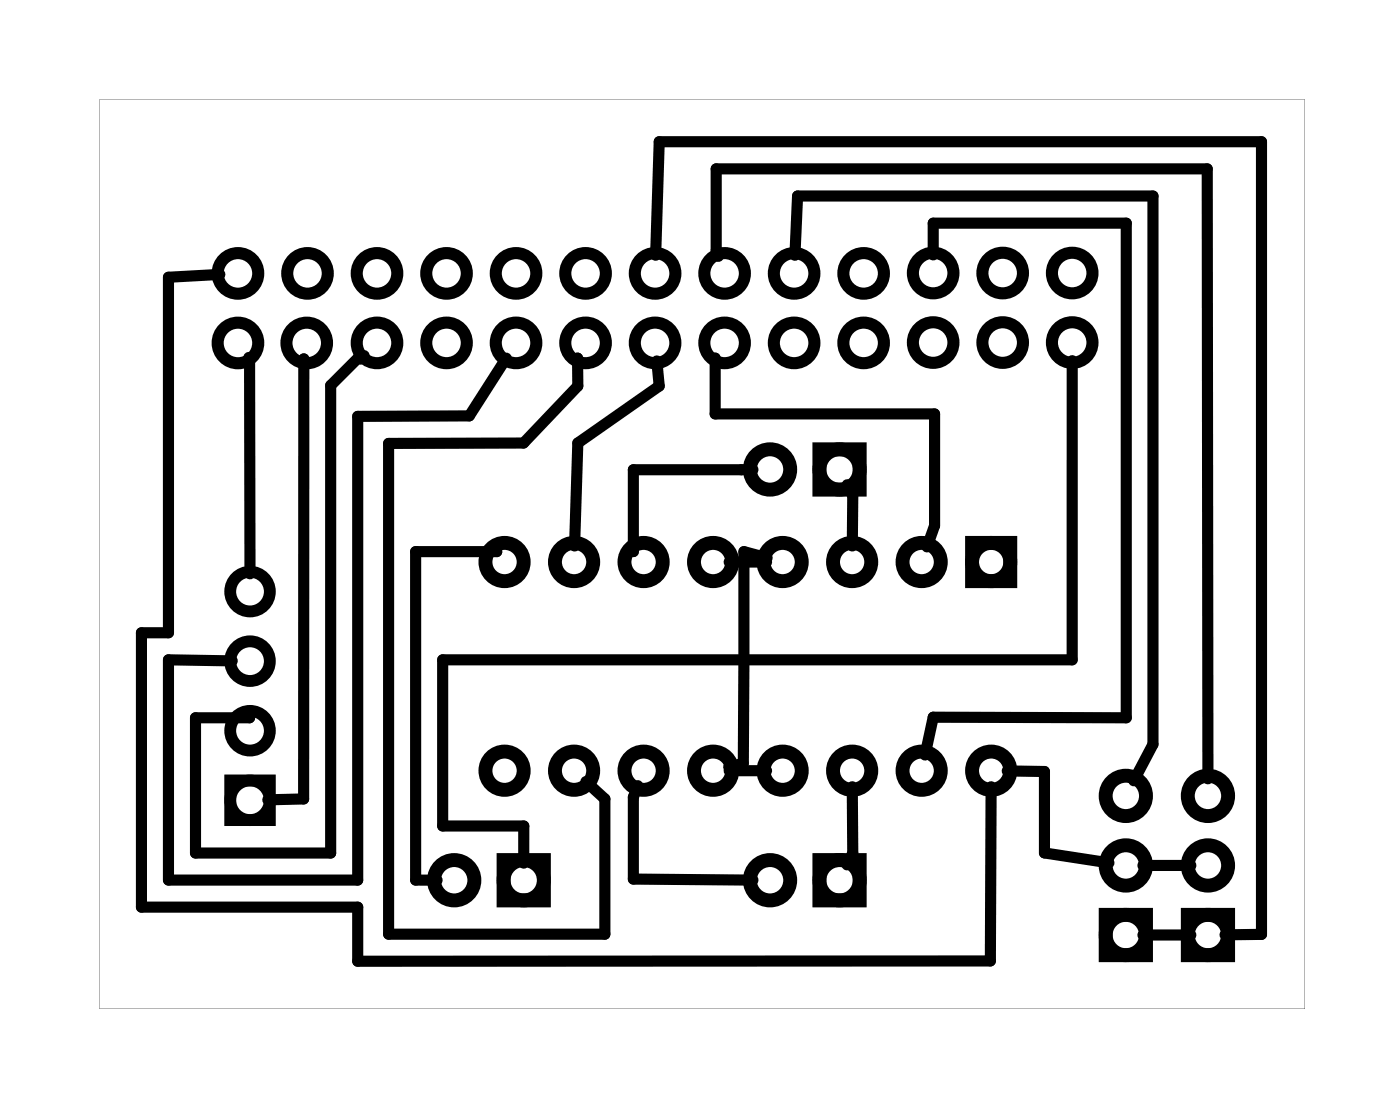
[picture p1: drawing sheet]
<svg xmlns="http://www.w3.org/2000/svg" width="51mm" height="41mm" viewBox="0 0 51 41" stroke-linecap="round" stroke-linejoin="round" font-family="sans-serif">
<path d="M3.6 3.6h44.1v33.2h-44.1zM3.6 3.6v33.2h44.1v-33.2z" fill="#000"/>
<g fill="none" stroke="#000" stroke-width=".43">
<path d="M8.4 28.5h1.5v1.4h-1.5z"/>
<circle cx="9.1" cy="26.7" r=".72"/>
<circle cx="9.1" cy="29.2" r=".72"/>
<circle cx="9.1" cy="24.1" r=".72"/>
<circle cx="9.1" cy="21.6" r=".72"/>
</g>
<g fill="none" stroke="#000" stroke-width=".44">
<circle cx="8.7" cy="12.5" r=".74"/>
<circle cx="8.7" cy="10" r=".74"/>
<circle cx="11.2" cy="12.5" r=".74"/>
<circle cx="11.2" cy="10" r=".74"/>
<circle cx="13.8" cy="10" r=".74"/>
<circle cx="13.8" cy="12.5" r=".74"/>
<circle cx="16.3" cy="10" r=".74"/>
<circle cx="16.3" cy="12.5" r=".74"/>
<circle cx="18.9" cy="10" r=".74"/>
<circle cx="18.9" cy="12.5" r=".74"/>
<circle cx="21.4" cy="12.5" r=".74"/>
<circle cx="21.4" cy="10" r=".74"/>
<circle cx="23.9" cy="12.5" r=".74"/>
<circle cx="23.9" cy="10" r=".74"/>
<circle cx="26.5" cy="10" r=".74"/>
<circle cx="26.5" cy="12.5" r=".74"/>
<circle cx="29" cy="10" r=".74"/>
<circle cx="29" cy="12.5" r=".74"/>
<circle cx="31.6" cy="10" r=".74"/>
<circle cx="31.6" cy="12.5" r=".74"/>
<circle cx="34.1" cy="10" r=".74"/>
<circle cx="34.1" cy="12.5" r=".74"/>
<circle cx="36.6" cy="12.5" r=".74"/>
<circle cx="36.6" cy="10" r=".74"/>
<circle cx="39.2" cy="10" r=".74"/>
<circle cx="39.2" cy="12.5" r=".74"/>
</g>
<g fill="none" stroke="#000" stroke-width=".51">
<path d="M29.9 16.4h1.5v1.5h-1.5zM35.5 19.8h1.4v1.4h-1.4zM18.4 31.4h1.5v1.5h-1.5zM29.9 31.4h1.5v1.5h-1.5zM40.4 33.4h1.5v1.5h-1.5zM43.4 33.4h1.5v1.5h-1.5z"/>
<circle cx="28.1" cy="17.1" r=".74"/>
<circle cx="30.7" cy="17.1" r=".74"/>
<circle cx="16.6" cy="32.1" r=".74"/>
<circle cx="18.4" cy="20.5" r=".7"/>
<circle cx="18.4" cy="28.1" r=".7"/>
<circle cx="19.1" cy="32.1" r=".74"/>
<circle cx="21" cy="20.5" r=".7"/>
<circle cx="21" cy="28.1" r=".7"/>
<circle cx="23.5" cy="20.5" r=".7"/>
<circle cx="23.5" cy="28.1" r=".7"/>
<circle cx="26.1" cy="20.5" r=".7"/>
<circle cx="26.1" cy="28.1" r=".7"/>
<circle cx="28.1" cy="32.1" r=".74"/>
<circle cx="28.6" cy="20.5" r=".7"/>
<circle cx="28.6" cy="28.1" r=".7"/>
<circle cx="30.7" cy="32.1" r=".74"/>
<circle cx="31.1" cy="20.5" r=".7"/>
<circle cx="31.1" cy="28.1" r=".7"/>
<circle cx="33.7" cy="20.5" r=".7"/>
<circle cx="33.7" cy="28.1" r=".7"/>
<circle cx="36.2" cy="20.5" r=".7"/>
<circle cx="36.2" cy="28.1" r=".7"/>
<circle cx="41.1" cy="29.1" r=".74"/>
<circle cx="41.1" cy="34.1" r=".74"/>
<circle cx="41.1" cy="31.6" r=".74"/>
<circle cx="44.1" cy="29.1" r=".74"/>
<circle cx="44.1" cy="34.1" r=".74"/>
<circle cx="44.1" cy="31.6" r=".74"/>
</g>
<g fill="none" stroke="#000" stroke-width=".41">
<path d="M8 10l-1.8 .1v13h-1v10h7.9v2h23.1v-6.4M9.1 13.1v7.9M11.1 13.2v-.1v16.1h-1.3M13.3 13l-.1 .1h-.1l-1 1v17.1h-5v-5h2v-.2M18.5 13.1l-1.4 2.1h-4v16.9h-6.9v-8h2.3M21.1 13.1v1l-2 2.1h-4.9v17.9h7.9v-4.9l-.7-.7M24 9.3l.1-4.1h22v28.9h-1.3M24 13.2l.1 .9-3 2.1-.1 3.7M26.1 13.1v2h8v4.1l-.2 .8M26.1 13.1h.1M26.2 9.4v-.3v-2.9h17.9v22.2M27.5 17.1l-4.4 .1v2.9"/>
<path d="M29 9.3l.1-2.1h13v20l-.7 1.3M31 17.7l.2 .4-.1 1.8M34.1 9.3v-1.2h7.1v18.1h-7.1l-.3 1.4M39.2 13.2v10.9h-23v6.1h2.9v1.3M18.1 20.1h-2.9v12h.8M23.3 28.7l-.2 .4v3h4.4M26.6 28.1h1.4M26.6 20.5h1.4M28 20.4l-.8-.3v7.8l-.6 .1M31.1 28.7l.1 2.5-.3 .4M36.8 28.2h1.4v2.9l2.3 .4M41.8 34.1h1.7"/>
<path d="M41.8 31.6h1.7"/>
</g>
</svg>
